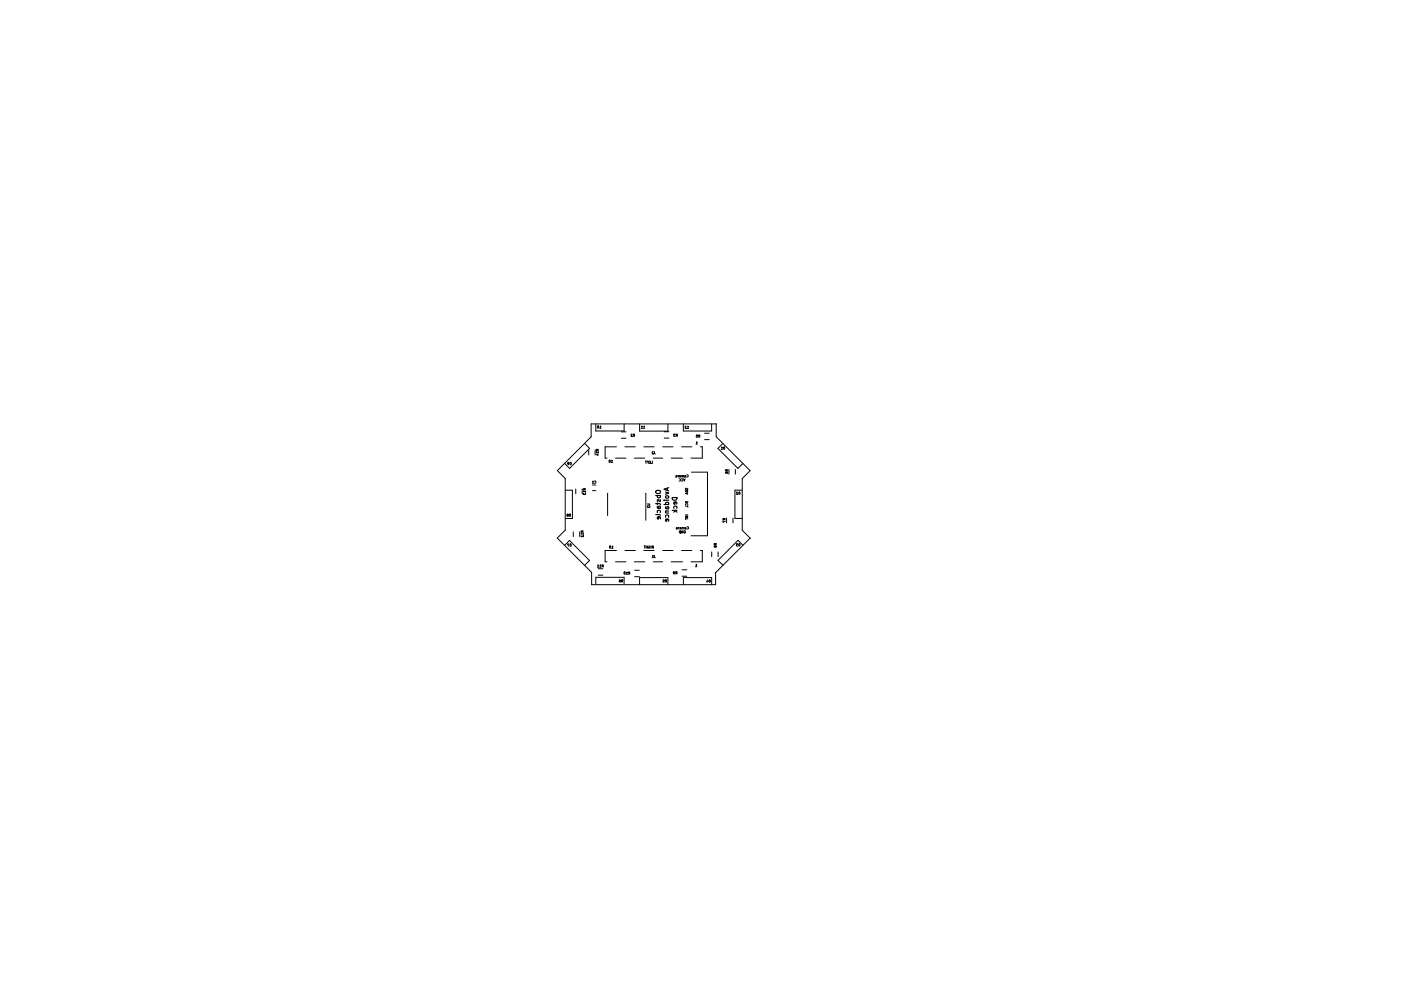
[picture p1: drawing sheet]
<svg xmlns="http://www.w3.org/2000/svg" width="297mm" height="210mm" viewBox="0 0 297 210" stroke-linecap="round" stroke-linejoin="round" font-family="sans-serif">
<g fill="none" stroke="#000" stroke-width=".21">
<path d="M120.4 98.3l.2 .1v-.3l-.2 .1v.3l.2 .1M120.9 98.1l.2 .1-.1 .4-.1-.1zM123.9 94.1l1.1 1-4.2 4.3-1.1-1.1M124.8 95.5v1M125.3 89.9h26.6v2.8l7.1 7.2-1.6 1.6v11l1.6 1.7-7.3 7.3v2.5h-26.3v-2.6l-7.3-7.2 1.7-1.7v-11l-1.6-1.7 7.1-7.1zM126.2 95.5v1M126.3 89.9v1.5h6v-1.5M126.4 96.4l.3-.1v.3M126.5 95.8l-.1 .2h.5M126.5 96.5h.4M126.6 95.3v.3h-.2v-.3h.5M126.6 95.5l.3 .1"/>
<path d="M126.7 90.4h.2l-.1 .5-.1-.1zM126.9 95.8v.3M127.2 90.9h.2M127.4 90.5l-.1-.1v.5M129.2 97.7h.2l-.1 .4-.2-.1zM129.6 98.1h.3M129.9 97.8l-.2-.2v.5M130.5 97.2h2.2M130.7 94.8h-2.4v2.4h.4M131.7 93h1M131.7 91.6h1M132.5 94.8h2.2"/>
<path d="M134.1 92.1l-.3 .1 .3 .4h-.3M134.4 92.4l-.1 .2M134.5 97.2h2.2M134.5 92.4l-.2-.1v-.2h.2v.5M135.6 90v1.5h6v-1.5M135.9 90.9h.3M136.2 90.5l-.1-.1v.5M136.4 90.9h.3M136.5 94.8h2.2M136.7 90.5l-.2-.1v.5M136.8 97.8h.3M137 97.8v.5"/>
<path d="M137.2 97.8h.3v.5M137.3 98.1h.2M137.7 97.8h.2v.5h-.2M137.7 98.1h.2M138.3 97.8v.5h-.2M138.5 97.2h2M138.6 95.9l-.3 .1 .3 .3h-.3M138.8 95.8v.5h.2M140.5 94.8h2.2M140.8 93h1M140.8 91.6h1M142.3 97.2h2.4"/>
<path d="M143.1 92.1h-.3l.2 .2-.1 .3h.2M143.5 92.4l-.2 .2M143.6 92.4l-.2-.1-.1-.2h.3v.5M144.5 94.8h2.2M144.9 89.9v1.5h6v-1.5M145.5 90.5l-.3 .1 .3 .3h-.3M145.7 90.9h.3M146 90.6l-.1-.2v.5M147.6 94.2h.2M147.6 92.3h.3v.2h-.2l-.1 .2h.3M147.8 93.9l-.1-.2v.5M148.2 92.5l-.1 .3"/>
<path d="M148.4 92.5h-.3v-.2h.3v.5M148.5 94.8h.4v2.4h-2.4M149.4 93.3h1M149.4 91.9h1M152.9 95.3h.3M153.2 95l-.2-.2v.5M153.3 94.1l-1.1 1 4.3 4.3 1-1.1M153.4 94.9h.2l-.1 .4-.1-.1zM154.1 99.7l-.1 .2h-.2v-.2h.5M154.1 99.8l.2 .2M154.5 99.6v1M155.9 99.6v1"/>
<path d="M119.7 115.7l1-1 4.3 4.2-1.1 1.1M119.9 104h1.5v6h-1.5M120.3 109.3v.3l.2-.2-.3-.2 .1-.1h.2l-.1 .2M120.7 115.4h-.4l.2 .5M120.8 109.1l.2 .2-.1 .3-.2-.2zM120.9 115.4l.2 .2-.1 .3-.2-.2zM121.5 112.8v1M122.1 103.7v1M122.9 112.8v1M123.2 113.6l.1 .3 .4-.3v.3M123.3 113.1l-.1 .2h.5M123.4 103.7v1"/>
<path d="M123.4 112.7v.2h-.2v-.2h.5M123.4 112.8l.3 .2M123.7 104.6v.3l.1-.1 .3 .1v-.3M123.7 113.1v.3M123.8 104.2l-.1 .1h.5M123.9 103.7v.2l-.2 .1v-.3h.5M123.9 103.8l.3 .2M124.2 104.2v.3M125.6 102.5h.3M125.6 104.1h.7M125.6 102.9h.7M125.9 102.2l-.2-.2v.5"/>
<path d="M126 102.1h.1a.23 .23 0 0 1 .3 .2 .23 .23 0 0 1-.4 .2M126.9 120l-.1-.2v.5M127.4 120l-.1-.2v.5M128.8 104.7v4.6M129.3 115.9h.2l-.1 .4-.2-.1zM129.7 116.3h.3M130 116l-.2-.2v.5M130.5 119.2h2.2M130.7 116.8h-2.4v2.4h.4M132.5 116.8h2.2M134.5 119.2h2.2M136.5 116.8h2.2"/>
<path d="M136.6 115.8h.2M136.7 115.8v.5M136.9 104.7h.1M136.9 104.7v5.7M137 116.1h.3M137 115.8v.5M137.3 106.9l.5 .1-.1 .2h-.4M137.3 115.8v.5M137.3 107.4l.1 .3 .4-.3v.3M137.5 115.8a.23 .23 0 0 1 .3 .3 .23 .23 0 0 1-.3 .2l.1-.2M138 115.8v.5M138.3 118.3h.3"/>
<path d="M138.4 116.1l-.2 .2M138.5 119.2h2M138.5 116.1h-.2v-.2l.2-.1v.5M138.6 118l-.2-.2v.5M138.8 117.8v.5h.2M140.5 116.8h2.2M142.3 119.2h2.4M143.3 101l.3 .1-.3 .1M143.4 112l.2 .1-.2 .1M143.5 100.9h-.2v.3M143.6 111.9h-.2v.3M143.7 100.9l.1 .1"/>
<path d="M143.8 111.9l.1 .1M143.8 100.9v.3M143.9 111.9v.3M144 101.6a.23 .23 0 0 1 .3 .2 .23 .23 0 0 1-.3 .2M144.1 112.7l.2-.1v.5a.26 .26 0 0 1-.3-.1 .26 .26 0 0 1 .1-.3zM144.3 101.1l-.2-.2 .2 .1v.2h-.2M144.4 112.1l-.2-.2 .2 .1-.1 .2h-.1M144.5 101.6a.23 .23 0 0 1 .3 .2 .23 .23 0 0 1-.3 .2M144.5 116.8h2.2M144.5 112.6v.5l.3-.5v.5M144.7 101l-.2-.1v.3M144.8 112l-.2-.1v.3"/>
<path d="M144.9 100.9h-.2v.3M144.9 101.6l.2 .5 .2-.5M144.9 100.9v.3M145 112l-.2-.1v.3M145 111.9v.3M145.1 112.6a.23 .23 0 0 1 .2 .3 .23 .23 0 0 1-.3 .2l.1-.2M145.2 101l.2 .1-.2 .1M145.2 112l.3 .1-.3 .1M145.3 104.1h.5a.25 .25 0 0 1-.2 .3 .25 .25 0 0 1-.3-.3zM145.3 107.4h.5v.2M145.3 109.2h.5M145.3 109.9v.3"/>
<path d="M145.3 110.1h.5M145.4 107.2v-.1a.23 .23 0 0 1 .2-.2 .23 .23 0 0 1 .2 .3M145.4 100.9h-.2v.3M145.5 111.9h-.2l-.1 .3M145.6 100.8v-.1a.23 .23 0 0 1 .3 .3 .23 .23 0 0 1-.3 .2M145.7 104.6v.2M145.7 111.8a.23 .23 0 0 1 .3 .2 .23 .23 0 0 1-.3 .2M145.8 103.6l-.1 .3-.3-.3-.1 .3M145.8 106.4v.2l-.4-.2v.3M145.8 104.5l-.5 .2 .5 .2M145.8 109.5h-.5l.5 .3h-.5M146.6 100.2h3.4v13.5h-3.5"/>
<path d="M147.7 119.9l-.1-.2v.5M148.5 116.8h.4v2.4h-2.4M150.9 117.1v1M151.6 115.9l-.2-.1v.2l.2 .1 .1-.3 .2 .1-.1 .2-.2-.1M151.7 115.3l-.1 .3h-.2v-.3h.5M151.7 115.4l.2 .2M152.3 117.1v1M153.3 110.5v.3l.5-.2M153.5 110v.3h-.2v-.3h.5M153.5 110.1l.3 .2M154 109.9v1M154.1 100.2l-.1 .2h.3l-.1-.2h-.3l-.1 .2"/>
<path d="M155.4 109.9v1M156.4 104.4l-.3 .1 .4 .4h-.4M156.4 115.4h-.3l.2 .2-.1 .2h.2M156.7 115.4l.2 .2-.1 .3-.2-.2zM156.7 104.4l.2 .2-.1 .3-.2-.2zM157.3 104h-1.5v6h1.5M157.5 115.7l-1-1.1-4.3 4.3 1.1 1M126.3 124v-1.5h6v1.5M126.6 120.3h.3M126.8 120.7h1M126.8 122h1M127.1 120.3h.3"/>
<path d="M127.8 120.1l-.2 .2M127.9 120.1h-.3v-.2l.3-.1v.5M131.3 123l.2 .1 .1 .3h-.3v-.2l.3 .1M131.8 123l.2 .2-.1 .3-.2-.2zM132.3 121.4h.2l-.1 .4-.1-.1zM132.8 121.8h.2M133 121.5l-.1-.2v.5M133.4 121.6l-.2 .2M133.5 121.6h-.2v-.2l.2-.1v.5M134.5 121h1M134.5 122.4h1M135.6 124v-1.5h6v1.5"/>
<path d="M140.6 123h.2v.3l-.2-.1v.3h.2M141.1 123.1h.2l-.1 .4-.2-.1zM142.8 121.5l.2 .1v-.3l-.2 .1v.3l.2 .1M143.4 121.5l-.2 .3M143.5 121.5h-.2v-.2h.2v.5M144.6 120.9h1M144.6 122.3h1M144.9 124v-1.5h6v1.5M147.5 120.2h.2M149.9 123.2v.3M150 123l.1 .4h-.3M150.4 123.1h.2l-.1 .4-.1-.1z"/>
</g>
<g fill="none" stroke="#000" stroke-width=".25">
<path d="M139 106.9h.9l.1 .2M139 109.2h.9l.1 .1M139 105.1h1M139.2 104.1h.7l.1 .5-.3 .1h-.5l-.2-.2zM139.4 106.7v.4M139.4 105.1v.3l.1 .2 .5-.1v-.4M139.4 107.4v.4l.6 .1M139.4 108.8v-.3l.1-.2 .5 .1v.4M139.6 107.9l.2-.5 .2 .1v.4M139.7 109.7l-.1 .4h-.2v-.3l.1-.1h.5v.4M140 106v.4h-.3l-.2-.4-.1 .1v.3M140.8 106.1h.1"/>
<path d="M140.8 107h1M141.1 104.4l.7 .2-.7 .3M141.1 106.1h.7M141.1 108.4h.7M141.2 107l-.1-.2 .2-.2 .4 .1v.3M141.2 107.5v.4h.6M141.2 109.8l-.1-.3 .2-.2 .4 .1v.4M141.2 105.2h.5v.4l-.5 .1zM141.2 108.4v.4l.6 .1M141.3 107.9l.2-.4 .3 .1-.1 .3M141.4 110.1l-.1 .5h-.1l-.1-.3 .1-.2 .5 .1v.4M141.5 103.6v.4"/>
<path d="M141.8 103.5l-1 .3 1 .3M142.5 105.6h1a.51 .51 0 0 1-.5 .5 .51 .51 0 0 1-.5-.5zM142.5 108.3h1M142.9 107.9v-.3l.1-.2 .5 .1v.4M143.1 108.4l.4 .3M143.2 106.5l-.1 .5-.2-.1v-.2l.1-.2 .5 .1v.3M143.2 108.3l-.3 .4"/>
</g>
</svg>
